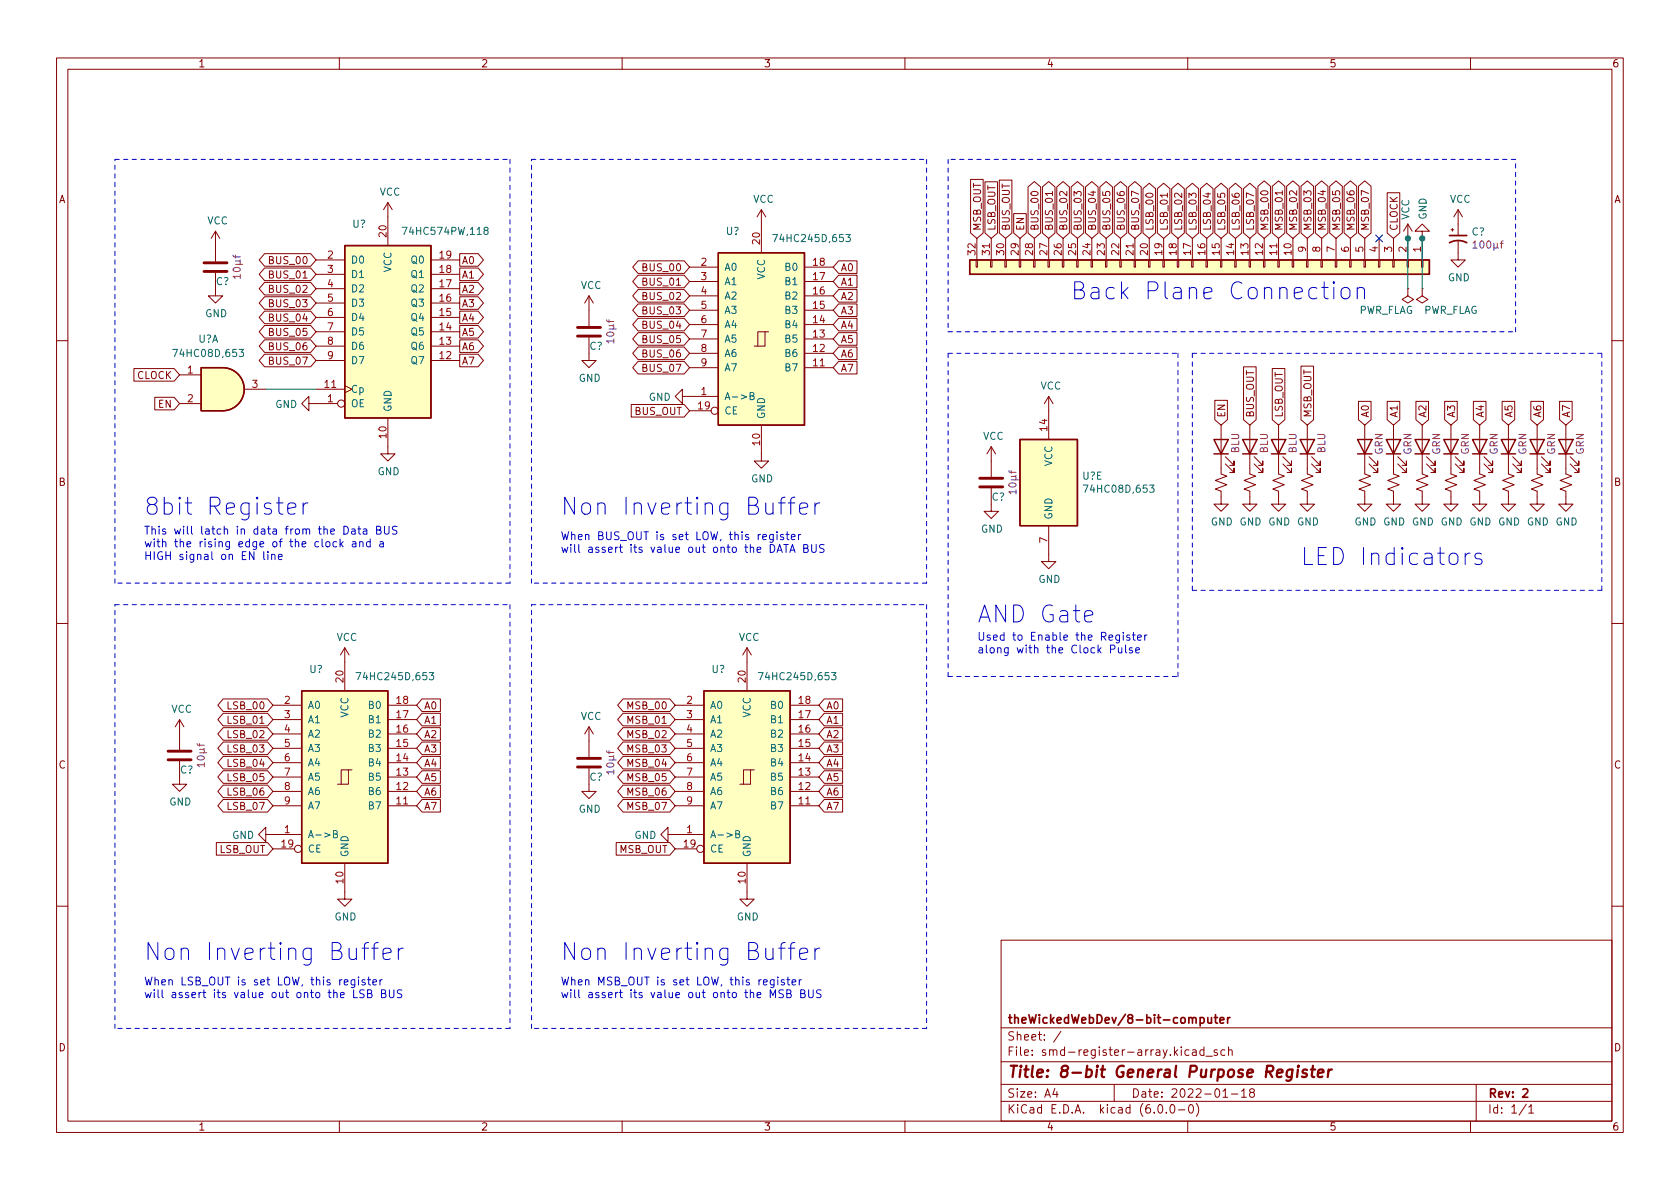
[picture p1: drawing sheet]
<svg xmlns="http://www.w3.org/2000/svg" width="297mm" height="210mm" viewBox="0 0 297 210" stroke-linecap="round" stroke-linejoin="round" font-family="sans-serif">
<defs><g id="words">
<g font-size="4.2" fill="#0000c2">
<text x="189.2" y="53">Back Plane Connection</text>
<text x="25.4" y="91.1">8bit Register</text>
<text x="99.1" y="91.1">Non Inverting Buffer</text>
<text x="229.9" y="100">LED Indicators</text>
<text x="172.7" y="110.1">AND Gate</text>
<text x="25.4" y="169.8">Non Inverting Buffer</text>
<text x="99.1" y="169.8">Non Inverting Buffer</text>
</g>
<text font-size="2.8" fill="#840000" x="178" y="190.6">Title: 8-bit General Purpose Register</text>
<g font-size="2.1" fill="#840000">
<text x="178" y="184">Sheet: /</text>
<text x="178" y="181">theWickedWebDev/8-bit-computer</text>
<text x="178" y="186.7">File: smd-register-array.kicad_sch</text>
<text x="178" y="196.9">KiCad E.D.A. kicad (6.0.0-0)</text>
<text x="178" y="194.1">Size: A4</text>
<text x="200" y="194.1">Date: 2022-01-18</text>
<text x="263" y="194.1">Rev: 2</text>
<text x="263" y="196.9">Id: 1/1</text>
</g>
<g font-size="1.9" fill="#0000c2">
<text x="25.4" y="94.5">This will latch in data from the Data BUS</text>
<text x="99.1" y="95.5">When BUS_OUT is set LOW, this register</text>
<text x="25.4" y="96.8">with the rising edge of the clock and a</text>
<text x="25.4" y="99">HIGH signal on EN line</text>
<text x="99.1" y="97.8">will assert its value out onto the DATA BUS</text>
<text x="172.7" y="113.3">Used to Enable the Register</text>
<text x="172.7" y="115.5">along with the Clock Pulse</text>
<text x="25.4" y="174.2">When LSB_OUT is set LOW, this register</text>
<text x="25.4" y="176.5">will assert its value out onto the LSB BUS</text>
<text x="99.1" y="174.2">When MSB_OUT is set LOW, this register</text>
<text x="99.1" y="176.5">will assert its value out onto the MSB BUS</text>
</g>
<g font-size="1.8" fill="#840000">
<text x="35" y="11.9">1</text>
<text x="85" y="11.9">2</text>
<text x="135" y="11.9">3</text>
<text x="185" y="11.9">4</text>
<text x="235" y="11.9">5</text>
<text x="285" y="11.9">6</text>
<text x="10.3" y="35.9">A</text>
<text x="285.3" y="35.9">A</text>
<text x="173.4" y="40.9" transform="rotate(-90 173.4 40.9)">MSB_OUT</text>
<text x="176" y="40.9" transform="rotate(-90 176 40.9)">LSB_OUT</text>
<text x="178.5" y="40.9" transform="rotate(-90 178.5 40.9)">BUS_OUT</text>
<text x="181.1" y="40.9" transform="rotate(-90 181.1 40.9)">EN</text>
<text x="183.6" y="40.9" transform="rotate(-90 183.6 40.9)">BUS_00</text>
<text x="186.1" y="40.9" transform="rotate(-90 186.1 40.9)">BUS_01</text>
<text x="188.7" y="40.9" transform="rotate(-90 188.7 40.9)">BUS_02</text>
<text x="191.2" y="40.9" transform="rotate(-90 191.2 40.9)">BUS_03</text>
<text x="193.8" y="40.9" transform="rotate(-90 193.8 40.9)">BUS_04</text>
<text x="196.3" y="40.9" transform="rotate(-90 196.3 40.9)">BUS_05</text>
<text x="198.8" y="40.9" transform="rotate(-90 198.8 40.9)">BUS_06</text>
<text x="201.4" y="40.9" transform="rotate(-90 201.4 40.9)">BUS_07</text>
<text x="203.9" y="40.9" transform="rotate(-90 203.9 40.9)">LSB_00</text>
<text x="206.5" y="40.9" transform="rotate(-90 206.5 40.9)">LSB_01</text>
<text x="209" y="40.9" transform="rotate(-90 209 40.9)">LSB_02</text>
<text x="211.5" y="40.9" transform="rotate(-90 211.5 40.9)">LSB_03</text>
<text x="214.1" y="40.9" transform="rotate(-90 214.1 40.9)">LSB_04</text>
<text x="216.6" y="40.9" transform="rotate(-90 216.6 40.9)">LSB_05</text>
<text x="219.2" y="40.9" transform="rotate(-90 219.2 40.9)">LSB_06</text>
<text x="221.7" y="40.9" transform="rotate(-90 221.7 40.9)">LSB_07</text>
<text x="224.2" y="40.9" transform="rotate(-90 224.2 40.9)">MSB_00</text>
<text x="226.8" y="40.9" transform="rotate(-90 226.8 40.9)">MSB_01</text>
<text x="229.3" y="40.9" transform="rotate(-90 229.3 40.9)">MSB_02</text>
<text x="231.9" y="40.9" transform="rotate(-90 231.9 40.9)">MSB_03</text>
<text x="234.4" y="40.9" transform="rotate(-90 234.4 40.9)">MSB_04</text>
<text x="236.9" y="40.9" transform="rotate(-90 236.9 40.9)">MSB_05</text>
<text x="239.5" y="40.9" transform="rotate(-90 239.5 40.9)">MSB_06</text>
<text x="242" y="40.9" transform="rotate(-90 242 40.9)">MSB_07</text>
<text x="247.1" y="40.9" transform="rotate(-90 247.1 40.9)">CLOCK</text>
<text x="47.9" y="46.7">BUS_00</text>
<text x="81.6" y="46.7">A0</text>
<text x="114" y="48">BUS_00</text>
<text x="148.6" y="48">A0</text>
<text x="47.9" y="49.2">BUS_01</text>
<text x="47.9" y="51.8">BUS_02</text>
<text x="81.6" y="51.8">A2</text>
<text x="81.6" y="49.2">A1</text>
<text x="114" y="53">BUS_02</text>
<text x="114" y="50.5">BUS_01</text>
<text x="148.6" y="53">A2</text>
<text x="148.6" y="50.5">A1</text>
<text x="47.9" y="54.3">BUS_03</text>
<text x="47.9" y="56.9">BUS_04</text>
<text x="47.9" y="59.4">BUS_05</text>
<text x="81.6" y="56.9">A4</text>
<text x="81.6" y="54.3">A3</text>
<text x="81.6" y="59.4">A5</text>
<text x="114" y="55.6">BUS_03</text>
<text x="114" y="58.1">BUS_04</text>
<text x="148.6" y="58.1">A4</text>
<text x="148.6" y="55.6">A3</text>
<text x="47.9" y="64.5">BUS_07</text>
<text x="47.9" y="61.9">BUS_06</text>
<text x="81.6" y="64.5">A7</text>
<text x="81.6" y="61.9">A6</text>
<text x="114" y="60.7">BUS_05</text>
<text x="114" y="63.2">BUS_06</text>
<text x="114" y="65.7">BUS_07</text>
<text x="148.6" y="65.7">A7</text>
<text x="148.6" y="63.2">A6</text>
<text x="148.6" y="60.7">A5</text>
<text x="24.2" y="67">CLOCK</text>
<text x="28" y="72.1">EN</text>
<text x="112.2" y="73.4">BUS_OUT</text>
<text x="216.6" y="73.9" transform="rotate(-90 216.6 73.9)">EN</text>
<text x="221.7" y="73.9" transform="rotate(-90 221.7 73.9)">BUS_OUT</text>
<text x="226.8" y="73.9" transform="rotate(-90 226.8 73.9)">LSB_OUT</text>
<text x="231.9" y="73.9" transform="rotate(-90 231.9 73.9)">MSB_OUT</text>
<text x="242" y="73.9" transform="rotate(-90 242 73.9)">A0</text>
<text x="247.1" y="73.9" transform="rotate(-90 247.1 73.9)">A1</text>
<text x="252.2" y="73.9" transform="rotate(-90 252.2 73.9)">A2</text>
<text x="257.3" y="73.9" transform="rotate(-90 257.3 73.9)">A3</text>
<text x="262.3" y="73.9" transform="rotate(-90 262.3 73.9)">A4</text>
<text x="267.4" y="73.9" transform="rotate(-90 267.4 73.9)">A5</text>
<text x="272.5" y="73.9" transform="rotate(-90 272.5 73.9)">A6</text>
<text x="277.6" y="73.9" transform="rotate(-90 277.6 73.9)">A7</text>
<text x="10.3" y="85.9">B</text>
<text x="285.3" y="85.9">B</text>
<text x="40.5" y="125.4">LSB_00</text>
<text x="74.9" y="125.4">A0</text>
<text x="111.2" y="125.4">MSB_00</text>
<text x="146" y="125.4">A0</text>
<text x="40.5" y="128">LSB_01</text>
<text x="40.5" y="130.5">LSB_02</text>
<text x="74.9" y="128">A1</text>
<text x="74.9" y="130.5">A2</text>
<text x="111.2" y="128">MSB_01</text>
<text x="111.2" y="130.5">MSB_02</text>
<text x="146" y="130.5">A2</text>
<text x="146" y="128">A1</text>
<text x="10.3" y="135.9">C</text>
<text x="40.5" y="135.6">LSB_04</text>
<text x="40.5" y="133.1">LSB_03</text>
<text x="74.9" y="135.6">A4</text>
<text x="74.9" y="133.1">A3</text>
<text x="111.2" y="135.6">MSB_04</text>
<text x="111.2" y="133.1">MSB_03</text>
<text x="146" y="135.6">A4</text>
<text x="146" y="133.1">A3</text>
<text x="285.3" y="135.9">C</text>
<text x="40.5" y="138.1">LSB_05</text>
<text x="40.5" y="140.7">LSB_06</text>
<text x="40.5" y="143.2">LSB_07</text>
<text x="74.9" y="143.2">A7</text>
<text x="74.9" y="140.7">A6</text>
<text x="74.9" y="138.1">A5</text>
<text x="111.2" y="140.7">MSB_06</text>
<text x="111.2" y="143.2">MSB_07</text>
<text x="111.2" y="138.1">MSB_05</text>
<text x="146" y="138.1">A5</text>
<text x="146" y="140.7">A6</text>
<text x="146" y="143.2">A7</text>
<text x="38.7" y="150.8">LSB_OUT</text>
<text x="109.5" y="150.8">MSB_OUT</text>
<text x="10.3" y="185.9">D</text>
<text x="285.3" y="185.9">D</text>
<text x="35" y="199.9">1</text>
<text x="85" y="199.9">2</text>
<text x="135" y="199.9">3</text>
<text x="185" y="199.9">4</text>
<text x="235" y="199.9">5</text>
<text x="285" y="199.9">6</text>
</g>
<g font-size="1.8" fill="#006464">
<text x="67.1" y="34.6">VCC</text>
<text x="133.1" y="35.9">VCC</text>
<text x="256.3" y="35.9">VCC</text>
<text x="36.6" y="39.7">VCC</text>
<text x="62.3" y="40.3">U?</text>
<text x="71.9" y="41.5">74HC574PW,118</text>
<text x="128.4" y="41.5">U?</text>
<text x="249.2" y="38.9" transform="rotate(-90 249.2 38.9)">VCC</text>
<text x="252.2" y="38.9" transform="rotate(-90 252.2 38.9)">GND</text>
<text x="260.2" y="41.6">C?</text>
<text x="62" y="46.6">D0</text>
<text x="72.8" y="46.6">Q0</text>
<text x="128" y="47.9">A0</text>
<text x="137.4" y="42.8">74HC245D,653</text>
<text x="139" y="47.9">B0</text>
<text x="38.2" y="50.4">C?</text>
<text x="62" y="49.1">D1</text>
<text x="62" y="51.7">D2</text>
<text x="69.2" y="48.2" transform="rotate(-90 69.2 48.2)">VCC</text>
<text x="72.8" y="51.7">Q2</text>
<text x="72.8" y="49.1">Q1</text>
<text x="102.7" y="51.1">VCC</text>
<text x="128" y="50.4">A1</text>
<text x="128" y="53">A2</text>
<text x="135.3" y="49.4" transform="rotate(-90 135.3 49.4)">VCC</text>
<text x="139" y="53">B2</text>
<text x="139" y="50.4">B1</text>
<text x="256" y="49.7">GND</text>
<text x="36.3" y="56.1">GND</text>
<text x="62" y="54.2">D3</text>
<text x="62" y="56.8">D4</text>
<text x="62" y="59.3">D5</text>
<text x="72.8" y="59.3">Q5</text>
<text x="72.8" y="56.8">Q4</text>
<text x="72.8" y="54.2">Q3</text>
<text x="128" y="55.5">A3</text>
<text x="128" y="58">A4</text>
<text x="139" y="58">B4</text>
<text x="139" y="55.5">B3</text>
<text x="240.1" y="55.5">PWR_FLAG</text>
<text x="251.6" y="55.5">PWR_FLAG</text>
<text x="31.2" y="63.1">74HC08D,653</text>
<text x="35" y="60.6">U?A</text>
<text x="62" y="61.8">D6</text>
<text x="62" y="64.4">D7</text>
<text x="72.8" y="64.4">Q7</text>
<text x="72.8" y="61.8">Q6</text>
<text x="104.2" y="61.8">C?</text>
<text x="128" y="60.6">A5</text>
<text x="128" y="63.1">A6</text>
<text x="128" y="65.7">A7</text>
<text x="139" y="65.7">B7</text>
<text x="139" y="63.1">B6</text>
<text x="139" y="60.6">B5</text>
<text x="62" y="69.5">Cp</text>
<text x="102.3" y="67.5">GND</text>
<text x="114.7" y="70.9">GND</text>
<text x="128" y="70.7">A-&gt;B</text>
<text x="183.9" y="68.9">VCC</text>
<text x="48.6" y="72.1">GND</text>
<text x="62" y="72">OE</text>
<text x="69.2" y="72.9" transform="rotate(-90 69.2 72.9)">GND</text>
<text x="128" y="73.3">CE</text>
<text x="135.3" y="74.2" transform="rotate(-90 135.3 74.2)">GND</text>
<text x="173.8" y="77.8">VCC</text>
<text x="186.1" y="82.5" transform="rotate(-90 186.1 82.5)">VCC</text>
<text x="66.7" y="84">GND</text>
<text x="132.8" y="85.3">GND</text>
<text x="175.3" y="88.5">C?</text>
<text x="191.4" y="84.8">U?E</text>
<text x="192.2" y="87.1">74HC08D,653</text>
<text x="173.4" y="94.2">GND</text>
<text x="186.1" y="91.9" transform="rotate(-90 186.1 91.9)">GND</text>
<text x="214.1" y="92.9">GND GND GND GND</text>
<text x="239.5" y="92.9">GND GND GND GND GND GND GND GND</text>
<text x="183.6" y="103.1">GND</text>
<text x="59.5" y="113.3">VCC</text>
<text x="130.6" y="113.3">VCC</text>
<text x="54.7" y="119">U?</text>
<text x="125.8" y="119">U?</text>
<text x="54.4" y="125.3">A0</text>
<text x="63.8" y="120.3">74HC245D,653</text>
<text x="65.3" y="125.3">B0</text>
<text x="125.5" y="125.3">A0</text>
<text x="134.9" y="120.3">74HC245D,653</text>
<text x="136.4" y="125.3">B0</text>
<text x="30.3" y="126">VCC</text>
<text x="54.4" y="127.9">A1</text>
<text x="54.4" y="130.4">A2</text>
<text x="61.6" y="126.9" transform="rotate(-90 61.6 126.9)">VCC</text>
<text x="65.3" y="130.4">B2</text>
<text x="65.3" y="127.9">B1</text>
<text x="102.7" y="127.3">VCC</text>
<text x="125.5" y="127.9">A1</text>
<text x="125.5" y="130.4">A2</text>
<text x="132.7" y="126.9" transform="rotate(-90 132.7 126.9)">VCC</text>
<text x="136.4" y="130.4">B2</text>
<text x="136.4" y="127.9">B1</text>
<text x="31.8" y="136.8">C?</text>
<text x="54.4" y="133">A3</text>
<text x="54.4" y="135.5">A4</text>
<text x="65.3" y="135.5">B4</text>
<text x="65.3" y="133">B3</text>
<text x="125.5" y="133">A3</text>
<text x="125.5" y="135.5">A4</text>
<text x="136.4" y="135.5">B4</text>
<text x="136.4" y="133">B3</text>
<text x="29.9" y="142.4">GND</text>
<text x="54.4" y="138">A5</text>
<text x="54.4" y="140.6">A6</text>
<text x="54.4" y="143.1">A7</text>
<text x="65.3" y="143.1">B7</text>
<text x="65.3" y="140.6">B6</text>
<text x="65.3" y="138">B5</text>
<text x="102.3" y="143.7">GND</text>
<text x="104.2" y="138">C?</text>
<text x="125.5" y="138">A5</text>
<text x="125.5" y="140.6">A6</text>
<text x="125.5" y="143.1">A7</text>
<text x="136.4" y="143.1">B7</text>
<text x="136.4" y="140.6">B6</text>
<text x="136.4" y="138">B5</text>
<text x="41" y="148.3">GND</text>
<text x="54.4" y="148.2">A-&gt;B</text>
<text x="112.1" y="148.3">GND</text>
<text x="125.5" y="148.2">A-&gt;B</text>
<text x="54.4" y="150.7">CE</text>
<text x="61.6" y="151.6" transform="rotate(-90 61.6 151.6)">GND</text>
<text x="125.5" y="150.7">CE</text>
<text x="132.7" y="151.6" transform="rotate(-90 132.7 151.6)">GND</text>
<text x="59.1" y="162.8">GND</text>
<text x="130.2" y="162.8">GND</text>
</g>
<g font-size="1.8" fill="#a90000">
<text x="68.3" y="41.9" transform="rotate(-90 68.3 41.9)">20</text>
<text x="57.9" y="45.7">2</text>
<text x="77.8" y="45.7">19</text>
<text x="124" y="47">2</text>
<text x="134.4" y="43.1" transform="rotate(-90 134.4 43.1)">20</text>
<text x="143.8" y="47">18</text>
<text x="172.5" y="45" transform="rotate(-90 172.5 45)">32</text>
<text x="175" y="45" transform="rotate(-90 175 45)">31</text>
<text x="177.5" y="45" transform="rotate(-90 177.5 45)">30</text>
<text x="180.1" y="45" transform="rotate(-90 180.1 45)">29</text>
<text x="182.6" y="45" transform="rotate(-90 182.6 45)">28</text>
<text x="185.2" y="45" transform="rotate(-90 185.2 45)">27</text>
<text x="187.7" y="45" transform="rotate(-90 187.7 45)">26</text>
<text x="190.2" y="45" transform="rotate(-90 190.2 45)">25</text>
<text x="192.8" y="45" transform="rotate(-90 192.8 45)">24</text>
<text x="195.3" y="45" transform="rotate(-90 195.3 45)">23</text>
<text x="197.9" y="45" transform="rotate(-90 197.9 45)">22</text>
<text x="200.4" y="45" transform="rotate(-90 200.4 45)">21</text>
<text x="202.9" y="45" transform="rotate(-90 202.9 45)">20</text>
<text x="205.5" y="45" transform="rotate(-90 205.5 45)">19</text>
<text x="208" y="45" transform="rotate(-90 208 45)">18</text>
<text x="210.6" y="45" transform="rotate(-90 210.6 45)">17</text>
<text x="213.1" y="45" transform="rotate(-90 213.1 45)">16</text>
<text x="215.6" y="45" transform="rotate(-90 215.6 45)">15</text>
<text x="218.2" y="45" transform="rotate(-90 218.2 45)">14</text>
<text x="220.7" y="45" transform="rotate(-90 220.7 45)">13</text>
<text x="223.3" y="45" transform="rotate(-90 223.3 45)">12</text>
<text x="225.8" y="45" transform="rotate(-90 225.8 45)">11</text>
<text x="228.3" y="45" transform="rotate(-90 228.3 45)">10</text>
<text x="230.9" y="44.6" transform="rotate(-90 230.9 44.6)">9</text>
<text x="233.4" y="44.6" transform="rotate(-90 233.4 44.6)">8</text>
<text x="236" y="44.6" transform="rotate(-90 236 44.6)">7</text>
<text x="238.5" y="44.6" transform="rotate(-90 238.5 44.6)">6</text>
<text x="241" y="44.6" transform="rotate(-90 241 44.6)">5</text>
<text x="243.6" y="44.6" transform="rotate(-90 243.6 44.6)">4</text>
<text x="246.1" y="44.6" transform="rotate(-90 246.1 44.6)">3</text>
<text x="248.7" y="44.6" transform="rotate(-90 248.7 44.6)">2</text>
<text x="251.2" y="44.6" transform="rotate(-90 251.2 44.6)">1</text>
<text x="57.9" y="48.3">3</text>
<text x="57.9" y="50.8">4</text>
<text x="57.9" y="53.3">5</text>
<text x="77.8" y="53.3">16</text>
<text x="77.8" y="50.8">17</text>
<text x="77.8" y="48.3">18</text>
<text x="124" y="49.5">3</text>
<text x="124" y="52.1">4</text>
<text x="143.8" y="52.1">16</text>
<text x="143.8" y="49.5">17</text>
<text x="57.9" y="55.9">6</text>
<text x="57.9" y="58.4">7</text>
<text x="77.8" y="58.4">14</text>
<text x="77.8" y="55.9">15</text>
<text x="124" y="54.6">5</text>
<text x="124" y="57.1">6</text>
<text x="124" y="59.7">7</text>
<text x="143.8" y="59.7">13</text>
<text x="143.8" y="57.1">14</text>
<text x="143.8" y="54.6">15</text>
<text x="57.9" y="61">8</text>
<text x="57.9" y="63.5">9</text>
<text x="77.8" y="63.5">12</text>
<text x="77.8" y="61">13</text>
<text x="124" y="62.2">8</text>
<text x="124" y="64.8">9</text>
<text x="143.8" y="64.8">11</text>
<text x="143.8" y="62.2">12</text>
<text x="33.2" y="66">1</text>
<text x="33.2" y="71.1">2</text>
<text x="44.6" y="68.6">3</text>
<text x="57.4" y="68.6">11</text>
<text x="57.9" y="71.1">1</text>
<text x="124" y="69.8">1</text>
<text x="68.3" y="77.4" transform="rotate(-90 68.3 77.4)">10</text>
<text x="123.5" y="72.4">19</text>
<text x="185.2" y="76.2" transform="rotate(-90 185.2 76.2)">14</text>
<text x="134.4" y="78.7" transform="rotate(-90 134.4 78.7)">10</text>
<text x="185.2" y="96" transform="rotate(-90 185.2 96)">7</text>
<text x="50.3" y="124.5">2</text>
<text x="60.7" y="120.6" transform="rotate(-90 60.7 120.6)">20</text>
<text x="70.1" y="124.5">18</text>
<text x="121.4" y="124.5">2</text>
<text x="131.8" y="120.6" transform="rotate(-90 131.8 120.6)">20</text>
<text x="141.3" y="124.5">18</text>
<text x="50.3" y="127">3</text>
<text x="50.3" y="129.5">4</text>
<text x="70.1" y="129.5">16</text>
<text x="70.1" y="127">17</text>
<text x="121.4" y="127">3</text>
<text x="121.4" y="129.5">4</text>
<text x="141.3" y="129.5">16</text>
<text x="141.3" y="127">17</text>
<text x="50.3" y="132.1">5</text>
<text x="50.3" y="134.6">6</text>
<text x="50.3" y="137.2">7</text>
<text x="70.1" y="137.2">13</text>
<text x="70.1" y="134.6">14</text>
<text x="70.1" y="132.1">15</text>
<text x="121.4" y="132.1">5</text>
<text x="121.4" y="134.6">6</text>
<text x="121.4" y="137.2">7</text>
<text x="141.3" y="137.2">13</text>
<text x="141.3" y="134.6">14</text>
<text x="141.3" y="132.1">15</text>
<text x="50.3" y="139.7">8</text>
<text x="50.3" y="142.2">9</text>
<text x="70.1" y="142.2">11</text>
<text x="70.1" y="139.7">12</text>
<text x="121.4" y="139.7">8</text>
<text x="121.4" y="142.2">9</text>
<text x="141.3" y="142.2">11</text>
<text x="141.3" y="139.7">12</text>
<text x="49.8" y="149.9">19</text>
<text x="50.3" y="147.3">1</text>
<text x="120.9" y="149.9">19</text>
<text x="121.4" y="147.3">1</text>
<text x="60.7" y="156.2" transform="rotate(-90 60.7 156.2)">10</text>
<text x="131.8" y="156.2" transform="rotate(-90 131.8 156.2)">10</text>
</g>
<g font-size="1.8" fill="#840084">
<text x="219.1" y="80.2" transform="rotate(-90 219.1 80.2)">BLU</text>
<text x="224.2" y="80.2" transform="rotate(-90 224.2 80.2)">BLU</text>
<text x="229.2" y="80.2" transform="rotate(-90 229.2 80.2)">BLU</text>
<text x="234.3" y="80.2" transform="rotate(-90 234.3 80.2)">BLU</text>
<text x="244.5" y="80.4" transform="rotate(-90 244.5 80.4)">GRN</text>
<text x="249.6" y="80.4" transform="rotate(-90 249.6 80.4)">GRN</text>
<text x="254.6" y="80.4" transform="rotate(-90 254.6 80.4)">GRN</text>
<text x="259.7" y="80.4" transform="rotate(-90 259.7 80.4)">GRN</text>
<text x="264.8" y="80.4" transform="rotate(-90 264.8 80.4)">GRN</text>
<text x="269.9" y="80.4" transform="rotate(-90 269.9 80.4)">GRN</text>
<text x="275" y="80.4" transform="rotate(-90 275 80.4)">GRN</text>
<text x="280" y="80.4" transform="rotate(-90 280 80.4)">GRN</text>
</g>
</g></defs>
<g fill="none" stroke="#840000" stroke-width=".18">
<path d="M10 10.2h277v190.1h-277zM12 12.2h273v186.1h-273zM60 10.2v2M110 10.2v2M160 10.2v2M210 10.2v2M260 10.2v2M68.6 35.8l-.8 1.3M68.6 35.8v7.6M68.6 35.8l.7 1.3M134.6 37.1l-.7 1.2M134.6 37.1v7.6"/>
<path d="M134.6 37.1l.8 1.2M171.6 31.7h2.2v9.5l-1.1 1-1.1-1zM174.1 32.1h2.3v9.1l-1.1 1-1.2-1zM176.7 31.8h2.2v9.4l-1.1 1-1.1-1zM179.2 37.8h2.3v3.4l-1.2 1-1.1-1zM181.8 33.1l1.1-1 1.1 1v8.1l-1.1 1-1.1-1zM184.3 33.1l1.1-1 1.1 1v8.1l-1.1 1-1.1-1zM186.1 33.9v.7M186.8 33.1l1.2-1 1.1 1v8.1l-1.1 1-1.2-1zM189.4 33.1l1.1-1 1.1 1v8.1l-1.1 1-1.1-1zM191.9 33.1l1.1-1 1.2 1v8.1l-1.2 1-1.1-1zM194.5 33.1l1.1-1 1.1 1v8.1l-1.1 1-1.1-1z"/>
<path d="M197 33.1l1.1-1 1.1 1v8.1l-1.1 1-1.1-1zM199.5 33.1l1.2-1 1.1 1v8.1l-1.1 1-1.2-1zM202.1 33.4l1.1-1 1.1 1v7.8l-1.1 1-1.1-1zM204.6 33.4l1.1-1 1.2 1v7.8l-1.2 1-1.1-1zM206.4 34.2v.7M207.2 33.4l1.1-1 1.1 1v7.8l-1.1 1-1.1-1zM209.7 33.4l1.1-1 1.1 1v7.8l-1.1 1-1.1-1zM212.2 33.4l1.2-1 1.1 1v7.8l-1.1 1-1.2-1zM214.8 33.4l1.1-1 1.1 1v7.8l-1.1 1-1.1-1zM217.3 33.4l1.1-1 1.2 1v7.8l-1.2 1-1.1-1zM219.9 33.4l1.1-1 1.1 1v7.8l-1.1 1-1.1-1zM222.4 32.9l1.1-.9 1.1 .9v8.3l-1.1 1-1.1-1z"/>
<path d="M224.9 32.9l1.2-.9 1.1 .9v8.3l-1.1 1-1.2-1zM226.7 33.7v.8M227.5 32.9l1.1-.9 1.1 .9v8.3l-1.1 1-1.1-1zM230 32.9l1.1-.9 1.2 .9v8.3l-1.2 1-1.1-1zM232.6 32.9l1.1-.9 1.1 .9v8.3l-1.1 1-1.1-1zM235.1 32.9l1.1-.9 1.1 .9v8.3l-1.1 1-1.1-1zM237.6 32.9l1.2-.9 1.1 .9v8.3l-1.1 1-1.2-1zM240.2 32.9l1.1-.9 1.1 .9v8.3l-1.1 1-1.1-1zM245.3 34.1h2.2v7.1l-1.1 1-1.1-1zM248.9 39.6v6.4M248.9 39.6l.8 1.3M248.9 39.6l-.7 1.3"/>
<path d="M257.8 37.1v4.6M257.8 37.1l-.8 1.2M257.8 37.1l.8 1.2M38.1 48.3v4h1.3l-1.3 1.3-1.3-1.3h1.3M38.1 40.9v5.3M38.1 40.9l-.8 1.3M38.1 40.9l.8 1.3M46.8 44.9h8.1l1 1.1-1 1.1h-8.1l-1-1.1zM46.8 47.4h8.1l1 1.1-1 1.1h-8.1l-1-1.1zM46.8 49.9h8.1l1 1.1-1 1.2h-8.1l-1-1.2zM46.8 52.5h8.1l1 1.1-1 1.1h-8.1l-1-1.1zM46.8 55h8.1l1 1.1-1 1.1h-8.1l-1-1.1z"/>
<path d="M46.8 57.6h8.1l1 1.1-1 1.1h-8.1l-1-1.1zM55.9 58.7h5.1M55.9 56.1h5.1M55.9 53.6h5.1M55.9 51h5.1M55.9 48.5h5.1M55.9 46h5.1M76.2 58.7h5.1M76.2 56.1h5.1M76.2 53.6h5.1M76.2 51h5.1M76.2 48.5h5.1"/>
<path d="M76.2 46h5.1M81.3 49.9h3.2l1 1.1-1 1.2h-3.2zM81.3 47.4h3.2l1 1.1-1 1.1h-3.2zM81.3 44.9h3.2l1 1.1-1 1.1h-3.2zM81.3 55h3.2l1 1.1-1 1.1h-3.2zM81.3 52.5h3.2l1 1.1-1 1.1h-3.2zM81.3 57.6h3.2l1 1.1-1 1.1h-3.2zM104.1 59.7v4h1.3l-1.3 1.3-1.2-1.3h1.2M104.1 52.3v5.4M104.1 52.3l-.7 1.3M104.1 52.3l.8 1.3M112.8 53.7h8.2l.9 1.2-.9 1.1h-8.2l-.9-1.1z"/>
<path d="M112.8 58.8h8.2l.9 1.1-.9 1.1h-8.2l-.9-1.1zM112.8 51.2h8.2l.9 1.1-.9 1.1h-8.2l-.9-1.1zM112.8 56.3h8.2l.9 1.1-.9 1.1h-8.2l-.9-1.1zM112.8 46.1h8.2l.9 1.1-.9 1.1h-8.2l-.9-1.1zM112.8 48.7h8.2l.9 1.1-.9 1.1h-8.2l-.9-1.1zM121.9 59.9h5.1M121.9 57.4h5.1M121.9 54.9h5.1M121.9 52.3h5.1M121.9 49.8h5.1M121.9 47.2h5.1M135.3 58.7h-1.3v2.5"/>
<path d="M135.9 58.7h-.6v2.5h-2M142.2 59.9h5.1M142.2 57.4h5.1M142.2 54.9h5.1M142.2 52.3h5.1M142.2 49.8h5.1M142.2 47.2h5.1M148.3 58.8h3.2v2.2h-3.2l-1-1.1zM148.3 56.3h3.2v2.2h-3.2l-1-1.1zM148.3 53.7h3.2v2.3h-3.2l-1-1.1zM148.3 51.2h3.2v2.2h-3.2l-1-1.1zM148.3 48.7h3.2v2.2h-3.2l-1-1.1z"/>
<path d="M148.3 46.1h3.2v2.2h-3.2l-1-1.1zM172.6 46h.2v1.2h-.2zM172.7 42.2v3.8M175.1 46h.3v1.2h-.3zM175.3 42.2v3.8M177.7 46h.2v1.2h-.2zM177.8 42.2v3.8M180.2 46h.3v1.2h-.3zM180.3 42.2v3.8M182.8 46h.2v1.2h-.2zM182.9 42.2v3.8M185.3 46h.2v1.2h-.2z"/>
<path d="M185.4 42.2v3.8M187.8 46h.3v1.2h-.3zM188 42.2v3.8M190.4 46h.2v1.2h-.2zM190.5 42.2v3.8M192.9 46h.3v1.2h-.3zM193 42.2v3.8M195.5 46h.2v1.2h-.2zM195.6 42.2v3.8M198 46h.2v1.2h-.2zM198.1 42.2v3.8M200.5 46h.3v1.2h-.3z"/>
<path d="M200.7 42.2v3.8M203.1 46h.2v1.2h-.2zM203.2 42.2v3.8M205.6 46h.3v1.2h-.3zM205.7 42.2v3.8M208.2 46h.2v1.2h-.2zM208.3 42.2v3.8M210.7 46h.2v1.2h-.2zM210.8 42.2v3.8M213.2 46h.3v1.2h-.3zM213.4 42.2v3.8M215.8 46h.2v1.2h-.2z"/>
<path d="M215.9 42.2v3.8M218.3 46h.3v1.2h-.3zM218.4 42.2v3.8M220.9 46h.2v1.2h-.2zM221 42.2v3.8M223.4 46h.2v1.2h-.2zM223.5 42.2v3.8M225.9 46h.3v1.2h-.3zM226.1 42.2v3.8M228.5 46h.2v1.2h-.2zM228.6 42.2v3.8M231 46h.3v1.2h-.3z"/>
<path d="M231.1 42.2v3.8M233.6 46h.2v1.2h-.2zM233.7 42.2v3.8M236.1 46h.2v1.2h-.2zM236.2 42.2v3.8M238.6 46h.3v1.2h-.3zM238.8 42.2v3.8M241.2 46h.2v1.2h-.2zM241.3 42.2v3.8M243.7 46h.3v1.2h-.3zM243.8 42.2v3.8M246.3 46h.2v1.2h-.2z"/>
<path d="M246.4 42.2v3.8M248.8 46h.2v1.2h-.2zM248.9 51v1.3l1 .7-1 .6-1-.6 1-.7M248.9 51h.1M251.3 46h.3v1.2h-.3zM251.5 51v1.3l1 .7-1 .6-1.1-.6 1.1-.7M251.5 51h.1M251.5 40.9h-1.3l1.3-1.3 1.2 1.3h-1.2v5.1M256.5 40.6h.5M256.8 40.4v.5M257.8 42.7v3.3h1.3l-1.3 1.2-1.3-1.2h1.3M10 60.2h2"/>
<path d="M23.7 65.2h7.1l.9 1.1-.9 1.1h-7.1zM27.4 70.3h3.4l.9 1.1-.9 1.1h-3.4zM31.7 71.4h3.9M31.7 66.3h3.9M43.2 68.8h3.8M46.8 62.6h8.1l1 1.1-1 1.2h-8.1l-1-1.2zM46.8 60.1h8.1l1 1.1-1 1.1h-8.1l-1-1.1zM54.6 71.4v-1.3l-1.3 1.3 1.3 1.2v-1.2h5.1M55.9 68.8h5.1M55.9 63.7h5.1M55.9 61.2h5.1M61 68.2l1.2 .6-1.2 .7"/>
<path d="M68.6 73.9v6.4h1.2l-1.2 1.2-1.3-1.2h1.3M76.2 63.7h5.1M76.2 61.2h5.1M81.3 62.6h3.2l1 1.1-1 1.2h-3.2zM81.3 60.1h3.2l1 1.1-1 1.1h-3.2zM111.6 71.5h9.4l.9 1.1-.9 1.1h-9.4zM112.8 61.4h8.2l.9 1.1-.9 1.1h-8.2l-.9-1.1zM112.8 63.9h8.2l.9 1.1-.9 1.1h-8.2l-.9-1.1zM120.6 70.1v-1.3l-1.2 1.3 1.2 1.3v-1.3h6.4M121.9 65h5.1M121.9 62.5h5.1M121.9 72.6h3.8"/>
<path d="M134.6 75.2v6.3h1.3l-1.3 1.3-1.3-1.3h1.3M142.2 65h5.1M142.2 62.5h5.1M148.3 63.9h3.2v2.2h-3.2l-1-1.1zM148.3 61.4h3.2v2.2h-3.2l-1-1.1zM175.3 79v5.3M175.3 79l-.8 1.3M175.3 79l.7 1.3M185.4 70.1v7.6M185.4 70.1l-.7 1.3M185.4 70.1l.8 1.3M214.8 70.8h2.2v3.4l-1.1 1-1.1-1z"/>
<path d="M215.9 75.2v8.6l1 .4-2 .8 2 .7-2 .8 1 .4v2.2h1.3l-1.3 1.3-1.3-1.3h1.3M219.9 64.9h2.2v9.3l-1.1 1-1.1-1zM221 75.2v8.6l1 .4-2 .8 2 .7-2 .8 1 .4v2.2h1.2l-1.2 1.3-1.3-1.3h1.3M224.9 65.2h2.3v9l-1.1 1-1.2-1zM226.1 75.2v8.6l1 .4-2.1 .8 2.1 .7-2.1 .8 1.1 .4v2.2h1.2l-1.2 1.3-1.3-1.3h1.3M230 64.7h2.3v9.5l-1.2 1-1.1-1zM231.1 75.2v8.6l1.1 .4-2.1 .8 2.1 .7-2.1 .8 1 .4v2.2h1.3l-1.3 1.3-1.2-1.3h1.2M240.2 71h2.2v3.2l-1.1 1-1.1-1zM241.3 75.2v8.6l1 .4-2 .8 2 .7-2 .8 1 .4v2.2h1.3l-1.3 1.3-1.3-1.3h1.3M245.3 71h2.2v3.2l-1.1 1-1.1-1zM246.4 75.2v8.6l1 .4-2 .8 2 .7-2 .8 1 .4v2.2h1.2l-1.2 1.3-1.3-1.3h1.3M250.3 71h2.3v3.2l-1.1 1-1.2-1z"/>
<path d="M251.5 75.2v8.6l1 .4-2.1 .8 2.1 .7-2.1 .8 1.1 .4v2.2h1.2l-1.2 1.3-1.3-1.3h1.3M255.4 71h2.3v3.2l-1.2 1-1.1-1zM256.5 75.2v8.6l1.1 .4-2.1 .8 2.1 .7-2.1 .8 1 .4v2.2h1.3l-1.3 1.3-1.2-1.3h1.2M260.5 71h2.2v3.2l-1.1 1-1.1-1zM261.6 75.2v8.6l1 .4-2 .8 2 .7-2 .8 1 .4v2.2h1.3l-1.3 1.3-1.3-1.3h1.3M265.6 71h2.2v3.2l-1.1 1-1.1-1zM266.7 75.2v8.6l1 .4-2 .8 2 .7-2 .8 1 .4v2.2h1.3l-1.3 1.3-1.3-1.3h1.3M270.7 71h2.2v3.2l-1.1 1-1.1-1zM271.8 75.2v8.6l1 .4-2 .8 2 .7-2 .8 1 .4v2.2h1.2l-1.2 1.3-1.3-1.3h1.3M275.7 71h2.3v3.2l-1.1 1-1.2-1zM276.9 75.2v8.6l1 .4-2.1 .8 2.1 .7-2.1 .8 1.1 .4v2.2h1.2l-1.2 1.3-1.3-1.3h1.3M285 60.2h2"/>
<path d="M175.3 86.4v4h1.2l-1.2 1.3-1.3-1.3h1.3M185.4 93v6.3h1.3l-1.3 1.3-1.3-1.3h1.3M216.7 82l1.5 1.6v-.8v.8h-.8M216.7 80.8l1.5 1.5v-.8v.8h-.8M221.7 82l1.6 1.6v-.8v.8h-.8M221.7 80.8l1.6 1.5v-.8v.8h-.8M226.8 82l1.5 1.6v-.8v.8h-.7M226.8 80.8l1.5 1.5v-.8v.8h-.7M231.9 82l1.5 1.6v-.8v.8h-.7M231.9 80.8l1.5 1.5v-.8v.8h-.7M242.1 82l1.5 1.6v-.8v.8h-.8M242.1 80.8l1.5 1.5v-.8v.8h-.8"/>
<path d="M247.1 82l1.6 1.6v-.8v.8h-.8M247.1 80.8l1.6 1.5v-.8v.8h-.8M252.2 82l1.5 1.6v-.8v.8h-.7M252.2 80.8l1.5 1.5v-.8v.8h-.7M257.3 82l1.5 1.6v-.8v.8h-.7M257.3 80.8l1.5 1.5v-.8v.8h-.7M262.4 82l1.5 1.6v-.8v.8h-.8M262.4 80.8l1.5 1.5v-.8v.8h-.8M267.5 82l1.5 1.6v-.8v.8h-.8M267.5 80.8l1.5 1.5v-.8v.8h-.8M272.5 82l1.6 1.6v-.8v.8h-.8M272.5 80.8l1.6 1.5v-.8v.8h-.8"/>
<path d="M277.6 82l1.5 1.6v-.8v.8h-.7M277.6 80.8l1.5 1.5v-.8v.8h-.7M10 110.2h2M61 114.5v7.7M61 114.5l-.8 1.3M61 114.5l.7 1.3M132.1 114.5l-.8 1.3M132.1 114.5v7.7M132.1 114.5l.7 1.3M285 110.2h2M31.7 134.6v4.1h1.3l-1.3 1.2-1.2-1.2h1.2M31.7 127.2l-.7 1.3"/>
<path d="M31.7 127.2v5.4M31.7 127.2l.8 1.3M39.5 123.6h7.8l1 1.1-1 1.1h-7.8l-1-1.1zM39.5 126.1h7.8l1 1.1-1 1.2h-7.8l-1-1.2zM39.5 128.7h7.8l1 1.1-1 1.1h-7.8l-1-1.1zM39.5 133.8h7.8l1 1.1-1 1.1h-7.8l-1-1.1zM39.5 136.3h7.8l1 1.1-1 1.1h-7.8l-1-1.1zM39.5 138.8h7.8l1 1.1-1 1.2h-7.8l-1-1.2zM39.5 131.2h7.8l1 1.1-1 1.1h-7.8l-1-1.1zM48.3 139.9h5M48.3 137.4h5M48.3 134.9h5"/>
<path d="M48.3 132.3h5M48.3 129.8h5M48.3 127.2h5M48.3 124.7h5M61.6 136.1h-1.3v2.6M62.2 136.1h-.6v2.6h-1.9M68.6 139.9h5.1M68.6 137.4h5.1M68.6 134.9h5.1M68.6 132.3h5.1M68.6 129.8h5.1M68.6 127.2h5.1"/>
<path d="M68.6 124.7h5.1M74.6 138.8h3.3v2.3h-3.3l-.9-1.2zM74.6 136.3h3.3v2.2h-3.3l-.9-1.1zM74.6 123.6h3.3v2.2h-3.3l-.9-1.1zM74.6 126.1h3.3v2.3h-3.3l-.9-1.2zM74.6 133.8h3.3v2.2h-3.3l-.9-1.1zM74.6 131.2h3.3v2.2h-3.3l-.9-1.1zM74.6 128.7h3.3v2.2h-3.3l-.9-1.1zM104.1 135.9v4h1.3l-1.3 1.3-1.2-1.3h1.2M104.1 128.5v5.4M104.1 128.5l-.7 1.3M104.1 128.5l.8 1.3"/>
<path d="M110.2 123.6h8.2l1 1.1-1 1.1h-8.2l-1-1.1zM110.2 126.1h8.2l1 1.1-1 1.2h-8.2l-1-1.2zM110.2 133.8h8.2l1 1.1-1 1.1h-8.2l-1-1.1zM110.2 131.2h8.2l1 1.1-1 1.1h-8.2l-1-1.1zM110.2 128.7h8.2l1 1.1-1 1.1h-8.2l-1-1.1zM110.2 138.8h8.2l1 1.1-1 1.2h-8.2l-1-1.2zM110.2 136.3h8.2l1 1.1-1 1.1h-8.2l-1-1.1zM119.4 139.9h5.1M119.4 137.4h5.1M119.4 134.9h5.1M119.4 132.3h5.1M119.4 129.8h5.1"/>
<path d="M119.4 127.2h5.1M119.4 124.7h5.1M132.7 136.1h-1.3v2.6M133.3 136.1h-.6v2.6h-1.9M139.7 139.9h5.1M139.7 137.4h5.1M139.7 134.9h5.1M139.7 132.3h5.1M139.7 129.8h5.1M139.7 127.2h5.1M139.7 124.7h5.1M145.7 136.3h3.3v2.2h-3.3l-.9-1.1z"/>
<path d="M145.7 133.8h3.3v2.2h-3.3l-.9-1.1zM145.7 131.2h3.3v2.2h-3.3l-.9-1.1zM145.7 128.7h3.3v2.2h-3.3l-.9-1.1zM145.7 138.8h3.3v2.3h-3.3l-.9-1.2zM145.7 126.1h3.3v2.3h-3.3l-.9-1.2zM145.7 123.6h3.3v2.2h-3.3l-.9-1.1zM38.3 149h9l1 1.1-1 1.1h-9zM39.5 141.4h7.8l1 1.1-1 1.1h-7.8l-1-1.1zM47 147.6v-1.3l-1.3 1.3 1.3 1.2v-1.2h6.3M48.3 142.5h5M48.3 150.1h3.8M61 152.6v6.4h1.2l-1.2 1.3-1.3-1.3h1.3"/>
<path d="M68.6 142.5h5.1M74.6 141.4h3.3v2.2h-3.3l-.9-1.1zM108.9 149h9.5l1 1.1-1 1.1h-9.5zM110.2 141.4h8.2l1 1.1-1 1.1h-8.2l-1-1.1zM118.1 147.6v-1.3l-1.3 1.3 1.3 1.2v-1.2h6.4M119.4 142.5h5.1M119.4 150.1h3.8M132.1 152.6v6.4h1.2l-1.2 1.3-1.3-1.3h1.3M139.7 142.5h5.1M145.7 141.4h3.3v2.2h-3.3l-.9-1.1zM10 160.2h2M177 166.3h108v32h-108z"/>
<path d="M285 160.2h2M60 198.3v2M110 198.3v2M160 198.3v2M177 194.8h108M177 191.8h108M177 187.8h108M177 181.8h108M186.5 192.5l-.4 1h1M186.9 193v1M187.6 182.4l-1.3 1.9M197 191.8v3"/>
<path d="M204.9 195.4l.2-.1a.81 .81 0 0 1 .6 .7 .81 .81 0 0 1-.3 .8h-.2a.81 .81 0 0 1-.6-.6 .81 .81 0 0 1 .3-.8zM206.2 196.7v.1M207.1 195.4l.1-.1a.81 .81 0 0 1 .6 .7 .81 .81 0 0 1-.3 .8h-.1a.81 .81 0 0 1-.6-.6 .81 .81 0 0 1 .3-.8zM208.4 196.3h1.1M210 198.3v2M210.2 185.7l-.4-.1-.3 .3v.4l.1 .3h.6M210.4 195.4l.1-.1a.81 .81 0 0 1 .6 .7 .81 .81 0 0 1-.3 .8h-.2a.81 .81 0 0 1-.5-.6 .81 .81 0 0 1 .3-.8zM210.9 185.7h.5l.1 .9M211.5 195.1a1.72 1.72 0 0 1 0 2.3M211.5 186l-.5 .1a.29 .29 0 0 0-.2 .2 .29 .29 0 0 0 .2 .3h.5M212.9 185.7l-.5-.1-.3 .3v.4l.2 .3h.6M212.9 185.1v1.5"/>
<path d="M213.2 186.8h1.2M215.2 185.7l-.3-.1-.3 .2 .1 .3 .5 .1v.4h-.6M216.2 194h.9M216.6 185.7l-.5-.1-.2 .3v.4l.1 .3h.6M217.2 185.8l.2-.2 .4 .1 .1 .9M217.2 185.1v1.5M217.7 193.5h1.2M219.5 193l.4-.5v1.5M219.5 194h.9M221.2 193.2l-.3-.3 .1-.2 .2-.2 .4 .1 .2 .2-.1 .2-.6 .2-.2 .3 .1 .4 .2 .1h.4l.2-.3-.1-.4-.2-.1M260 198.3v2M261 191.8v6.5"/>
<path d="M269.9 195.3l-1.3 1.9M270.3 195.8l.4-.5v1.5M270.3 196.8h.9"/>
<circle cx="60.3" cy="71.4" r=".63"/>
<circle cx="126.4" cy="72.6" r=".63"/>
<circle cx="52.7" cy="150.1" r=".63"/>
<circle cx="123.8" cy="150.1" r=".63"/>
</g>
<path d="M256.3 42.9a3.2 3.2 0 0 1 3 0M256.3 41.7h3M213.6 179.9v1h.4l.2-.1M214.2 179.9v1M214.7 179.9h.6M214.9 179.4v1.3l.4 .2M217.1 179.9v1M217.5 179.9l-.3 .1-.1 .2M212.2 180l.4-.1 .3 .3v.4l-.1 .3h-.6M215.7 180.4l.7-.1-.1-.3-.4-.1-.2 .2 .1 .8h.5M269.3 192.7l.5-.2 .3 .2v.3l-.9 1h.9" fill="none" stroke="#840000" stroke-width=".3"/>
<path d="M228.5 189.2a.66 .66 0 0 0-1 .3v.6l.1 .3 .2 .1 .6-.1M228.5 189.1l-.2 1.6a.6 .6 0 0 1-.9 .3M229.5 189.1l-.2 1.4M229.6 188.5l-.1 .1v.1l.2-.1-.1-.1-.1 .2M231.1 189.2a.49 .49 0 0 0-.8 .3l.1 .2 .6 .2 .1 .2-.1 .3-.2 .1-.6-.1M231.8 189.1h.7M232.1 188.5l-.2 1.7 .1 .2 .4 .1M233 189.8l1-.2v-.4l-.2-.1-.6 .1-.2 1 .2 .3 .6-.1M234.9 189.1l-.1 1.4M235.5 189.1l-.4 .1-.2 .3" fill="none" stroke="#840000" stroke-width=".4"/>
<g fill="none" stroke="#840000" stroke-width=".25">
<path d="M61 43.4h15.2v30.5h-15.2zM127 44.7h15.2v30.5h-15.2zM171.4 46h81.3v2.5h-81.3zM35.6 65h3.8a3.8 3.8 0 0 1 3.8 3.8 3.8 3.8 0 0 1-3.8 3.8h-3.8zM180.3 77.7h10.2v15.3h-10.2zM214.6 77.7h2.6l-1.3 2.6zM219.7 77.7h2.5l-1.2 2.6zM224.8 77.7h2.5l-1.2 2.6zM229.9 77.7h2.5l-1.3 2.6zM240 77.7h2.6l-1.3 2.6zM245.1 77.7h2.5l-1.2 2.6zM250.2 77.7h2.5l-1.2 2.6z"/>
<path d="M255.3 77.7h2.5l-1.3 2.6zM260.3 77.7h2.6l-1.3 2.6zM265.4 77.7h2.6l-1.3 2.6zM270.5 77.7h2.5l-1.2 2.6zM275.6 77.7h2.5l-1.2 2.6zM214.6 80.3h2.6M219.7 80.3h2.5M224.8 80.3h2.5M229.9 80.3h2.5M240 80.3h2.6M245.1 80.3h2.5M250.2 80.3h2.5"/>
<path d="M255.3 80.3h2.5M260.3 80.3h2.6M265.4 80.3h2.6M270.5 80.3h2.5M275.6 80.3h2.5M53.3 122.2h15.3v30.4h-15.3zM124.5 122.2h15.2v30.4h-15.2z"/>
</g>
<g fill="#ffffc2" stroke="#ffffc2" stroke-width=".18">
<path d="M61 43.4h15.2v30.5h-15.2z"/>
<path d="M39.4 65a3.8 3.8 0 0 1 3.8 3.8 3.8 3.8 0 0 1-3.8 3.8z"/>
<path d="M35.6 65h3.8v7.6h-3.8z"/>
<path d="M171.4 46h81.3v2.5h-81.3z"/>
<path d="M53.3 122.2h15.3v30.4h-15.3z"/>
<path d="M127 44.7h15.2v30.5h-15.2z"/>
<path d="M180.3 77.7h10.2v15.3h-10.2z"/>
<path d="M124.5 122.2h15.2v30.4h-15.2z"/>
</g>
<g fill="none" stroke="#006464" stroke-width=".18">
<path d="M71.1 40.2h.9l-.6 1.3M85.8 40.7l-.2-.2v-.2l.2-.1 .4 .1 .1 .1-.1 .2-.5 .2-.1 .2v.2l.2 .3 .4-.1 .1-.2-.1-.3-.1-.2M136.6 41.5h.9l-.6 1.2M149.6 41.5h.7l-.4 .4 .4 .2v.5l-.2 .1-.5-.1M30.5 61.8h.9l-.6 1.3M42.3 61.8h.8l-.5 .5 .4 .1v.5l-.2 .2-.5-.2M132.6 70l.6-.1 .1-.1-.1-.3-.6-.1v1.3h.5l.2-.1 .1-.4-.3-.2M191.5 85.8h.9l-.6 1.3M203.3 85.8h.7l-.4 .5 .4 .1v.5l-.2 .2-.5-.2M63 118.9h.8l-.5 1.3M75.9 118.9h.8l-.4 .5 .3 .1v.6l-.2 .1-.5-.1M134.1 118.9h.8l-.5 1.3"/>
<path d="M147 118.9h.8l-.4 .5 .3 .1v.6l-.1 .1-.6-.1M59 147.5l.5-.1 .1-.2v-.2l-.6-.1v1.2h.5l.1-.1 .1-.3-.3-.2M130.1 147.5l.5-.1 .2-.2-.1-.2-.6-.1v1.2h.5l.2-.1v-.3l-.3-.2"/>
</g>
<path d="M36.1 48h4M36.1 46.5h4M102.1 59.4h4.1M102.1 57.9h4.1M173.2 86.1h4.1M173.2 84.6h4.1M29.7 134.4h4.1M29.7 132.8h4.1M102.1 135.6h4.1M102.1 134.1h4.1" fill="none" stroke="#840000" stroke-width=".51"/>
<g fill="none" stroke="#840084" stroke-width=".18">
<path d="M41.2 45.1l.2 .3h1.1M41.3 47.4a.69 .69 0 0 1 1.2 .3 .72 .72 0 0 1-1.3-.1zM41.6 46.1l.8 .1 .1 .4-.2 .2M41.6 46.8h1.3M41.6 45.1v.5M42.5 48.9h-1.3l.4 .3M42.5 46l-.2 .1M42.5 48.5v.7M107.3 56.6l.1 .3h1.1M107.3 58.9a.75 .75 0 0 1 1.2 .3 .72 .72 0 0 1-1.2-.2zM107.7 57.6h.8v.4l-.2 .2M107.7 58.2h1.2"/>
<path d="M107.7 56.6v.4M108.5 57.4l-.2 .2M108.5 59.9v.8M260.4 43l.4-.4v1.3M260.4 43.9h.8M261.8 42.7l.2-.1a.68 .68 0 0 1 .4 .6 .68 .68 0 0 1-.4 .7l-.2-.1-.1-.4zM263 42.7l.2-.1a.68 .68 0 0 1 .4 .6 .68 .68 0 0 1-.4 .7l-.2-.1-.1-.4zM264.1 43v1.3M264.7 43.7l.2 .2M264.7 43v.8l-.4 .1-.2-.2M265.3 43h.5M265.8 42.6l-.3 .2v1.1"/>
<path d="M108.5 60.3h-1.2l.3 .4M178.4 83.2l.2 .3h1M178.5 85.5a.69 .69 0 0 1 1.1 .3 .72 .72 0 0 1-1.2-.1zM178.8 84.2l.8 .1v.4l-.1 .2M178.8 84.9h1.3M178.8 83.2v.5M179.6 87h-1.2l.3 .3M179.6 84.1l-.1 .1M179.6 86.6v.7M34.9 131.5l.1 .3h1.1M34.9 133.8a.75 .75 0 0 1 1.2 .3 .72 .72 0 0 1-1.2-.1zM35.3 132.5l.8 .1v.3l-.1 .2"/>
<path d="M35.3 133.1h1.3M35.3 131.5v.5M36.1 135.2h-1.2l.3 .4M36.1 132.3l-.1 .2M36.1 134.9v.7M107.3 132.8l.1 .3h1.1M107.3 135.1a.75 .75 0 0 1 1.2 .3 .72 .72 0 0 1-1.2-.2zM107.7 133.8h.8v.4l-.2 .2M107.7 132.8v.4M107.7 134.4h1.2M108.5 136.5h-1.2l.3 .4M108.5 133.6l-.2 .2"/>
<path d="M108.5 136.1v.8"/>
</g>
<g fill="none" stroke="#0000c2" stroke-width=".18">
<path d="M233.7 50.8h1.1M234.1 49.8v2.6l.2 .3 .5 .1M235.8 49.8l-.1 .2 .1 .1 .2-.1-.2-.2v.3M235.8 50.8v2M237.3 51.1a.81 .81 0 0 1 .8-.3 .81 .81 0 0 1 .6 .6v.9a.81 .81 0 0 1-.8 .6 .81 .81 0 0 1-.8-.6v-.9zM240 51.1a.74 .74 0 0 1 1.3 .2v1.5M240 50.8v2M46.6 97.6v1.2l.2 .2M47.4 98v1M48 98.2l.2-.2 .4 .1v.9M48 98v1M49.2 98.5l.7-.1-.1-.3-.4-.1-.2 .2 .1 .7h.5"/>
<path d="M50.9 89.9l1.4-.3-.1-.5-.3-.2h-.6l-.3 .2-.1 .3v1.1l.1 .3 .3 .1h.6l.3-.1M53.6 88.9v2M54.4 88.9a.77 .77 0 0 0-.8 .6M59.5 95.8h-.4l-.2 .2 .1 .6h.5M60.1 95.3v1.4M60.3 96.2l.4 .5M60.7 95.8l-.6 .5M60.8 93.1a.71 .71 0 0 1 .8 .7 .71 .71 0 0 1-.8 .7zM62.2 93.6h.5l.1 .9M62.3 95.8h.6v.9M62.8 93.9h-.5a.27 .27 0 0 0-.2 .3 .27 .27 0 0 0 .2 .3l.5-.1M62.9 96.1l-.4 .1a.27 .27 0 0 0-.2 .2 .27 .27 0 0 0 .2 .3l.4-.1"/>
<path d="M63.3 93.5h.5M63.5 93.1v1.2l.3 .2M63.6 95.9l.2-.1h.3l.1 .9M63.6 95.8v.9M64.3 93.6h.5l.1 .9M64.9 93.9h-.5a.27 .27 0 0 0-.2 .3 .27 .27 0 0 0 .2 .3l.5-.1M65.5 95.8h-.4l-.3 .2 .1 .6h.6M65.5 95.3v1.4M66.6 93.7h.6l.1-.2-.1-.4h-.6v1.4h.5l.3-.3a.36 .36 0 0 0-.3-.5M67.2 95.8h.5l.1 .9M67.8 96.1l-.5 .1a.27 .27 0 0 0-.2 .2 .27 .27 0 0 0 .2 .3l.5-.1M68 93.1v1.1l.3 .3 .4-.1 .1-.2v-1.1"/>
<path d="M70.2 93.1h-.6l-.2 .2 .1 .4 .6 .2v.4l-.2 .2-.5-.1M136.2 96.3a.71 .71 0 0 1 .8 .7 .71 .71 0 0 1-.8 .7zM136.7 94.5v1.1l-.2 .3-.4-.1M136.7 94.6l-.4-.1-.2 .3 .1 .6h.5M137.4 94v.2M137.4 97.7l.5-1.4 .4 1.4M137.4 94.5v.9M137.5 97.3h.7M137.7 88.9h1.1M138.5 94.6l-.3-.1-.2 .2 .1 .2 .4 .1v.4h-.5M138.6 96.3h.8M138.8 87.9l-.6 .2-.1 .3v2.5"/>
<path d="M139 94.5h.5M139 96.3v1.4M139.2 94v1.2l.3 .2M139.4 88.9h1.1M139.6 97.7l.5-1.4 .5 1.4M139.8 97.3h.6M139.9 95l.7-.2-.1-.2-.4-.1-.2 .2 .1 .7h.5M140.5 87.9l-.5 .2-.2 .3v2.5M141.2 94.5v.9M141.4 89.9l1.4-.3-.1-.5-.3-.2h-.6l-.3 .2-.1 .3v1.1l.1 .3 .3 .1h.6l.3-.1M141.6 94.5l-.3 .1-.1 .2M142.1 97h.5l.2-.2v-.2l-.1-.2-.6-.1v1.4h.5l.3-.3a.36 .36 0 0 0-.3-.4"/>
<path d="M143.5 96.3v1.1l.3 .3h.2l.3-.3v-1.1M144.1 88.9v2M145 88.9a.77 .77 0 0 0-.9 .6M145.7 96.4l-.5-.1-.3 .3 .1 .3 .6 .3v.4l-.2 .1-.5-.1M259.1 97.8v2M259.9 97.8a.76 .76 0 0 0-.8 .6M261.9 98l-.7-.2-.3 .2-.1 .3 .1 .4 1 .3 .2 .3-.2 .4-.3 .1h-.5l-.3-.1M191.8 109l1.4-.3-.1-.6-.3-.1h-.6l-.3 .1-.1 .3v1.2l.1 .2 .3 .2h.6l.3-.2M196.3 114.8l.7-.1 .1-.2v-.3l-.2-.1h-.6v1.4M197.7 114.5l.1 .9 .3 .1 .2-.2M197.9 112.3v1.1l-.2 .3-.4-.1M197.9 112.4l-.4-.1-.2 .3 .1 .5h.5"/>
<path d="M198.3 114.5v1M198.6 111.8v.2M198.6 112.3v.9M199 114.1v1.2l.2 .2M199.7 112.4l-.3-.1-.2 .2 .1 .2 .4 .1v.3h-.5M200.2 114.6l-.3-.1-.2 .2v.2l.5 .2v.3h-.5M200.2 112.3h.5M200.4 111.8v1.2l.3 .2M200.8 115l.7-.1-.1-.3-.4-.1-.2 .2 .1 .7h.5M201.1 112.8l.7-.2-.1-.2-.4-.1-.2 .2 .1 .6h.5M202.4 112.3v.9M202.8 112.3l-.3 .1-.1 .2"/>
<path d="M62.5 175v1.4h.7M62.7 173.2v1.2l-.2 .2h-.4M62.7 173.3l-.4-.1-.2 .3 .1 .6h.5M63.4 172.8v.1M63.4 173.2v1M64 167.7h1.2M64.4 175.1l-.5-.1-.3 .3 .1 .3 .6 .3v.4l-.2 .1h-.5M64.5 173.3l-.3-.1-.2 .2 .1 .2 .4 .2v.3h-.5M65 175.7h.5l.2-.1v-.3l-.1-.2-.6-.1v1.4h.5l.3-.2a.36 .36 0 0 0-.3-.5M65 173.2h.5M65.2 166.7l-.6 .1-.2 .3v2.6M65.2 172.8v1.2l.3 .2"/>
<path d="M65.7 167.7h1.2M65.9 173.7l.7-.1-.1-.3-.4-.1-.2 .2 .1 .7h.5M66.9 166.7l-.6 .1-.1 .3v2.6M67.2 173.2v1M67.5 175.7h.4l.2-.1 .1-.3-.1-.2-.6-.1v1.4h.5l.3-.2a.36 .36 0 0 0-.4-.5M67.6 173.2l-.3 .1-.1 .2M67.7 168.7l1.4-.3-.1-.6-.3-.1h-.5l-.3 .1-.2 .3v1.1l.2 .3 .3 .2h.5l.3-.2M68.8 175v1.2l.3 .2h.3l.2-.2v-1.2M70.4 167.7v2M71 175.1l-.5-.1-.3 .3 .2 .3 .6 .3v.4l-.2 .1h-.6M71.3 167.7a.77 .77 0 0 0-.9 .5M136.2 176.4v-1.4l.5 1 .4-1v1.4"/>
<path d="M136.9 173.2v1.2l-.3 .2h-.3M136.9 173.3l-.4-.1-.3 .3 .1 .6h.6M137.5 172.8v.1M137.5 173.2v1M137.7 167.7h1.1M138.5 175.1l-.5-.1-.3 .3 .2 .3 .6 .3v.4l-.2 .1h-.6M138.7 173.3l-.4-.1-.2 .2 .1 .2 .5 .2v.3h-.6M138.8 166.7l-.6 .1-.1 .3v2.6M139.1 175.7h.5l.2-.1v-.3l-.1-.2-.6-.1v1.4h.5l.3-.2a.36 .36 0 0 0-.3-.5M139.1 173.2h.5M139.3 172.8v1.2l.3 .2M139.4 167.7h1.1"/>
<path d="M140 173.7l.7-.1-.1-.3-.4-.1-.2 .2 .1 .7h.5M140.5 166.7l-.5 .1-.2 .3v2.6M141.3 173.2v1M141.4 168.7l1.4-.3-.1-.6-.3-.1h-.6l-.3 .1-.1 .3v1.1l.1 .3 .3 .2h.6l.3-.2M141.6 175.7h.4l.2-.1 .1-.3-.1-.2-.6-.1v1.4h.5l.3-.2a.36 .36 0 0 0-.4-.5M141.7 173.2l-.3 .1-.1 .2M143 175v1.2l.2 .2h.3l.3-.2v-1.2M144.1 167.7v2M145 167.7a.77 .77 0 0 0-.9 .5M145.2 175.1l-.6-.1-.2 .3 .1 .3 .6 .3v.4l-.2 .1h-.5"/>
</g>
<g fill="none" stroke="#0000c2" stroke-width=".18" stroke-dasharray=".8 .8">
<path d="M20.3 28.2h69.9M90.2 28.2v74.9M94 28.2h69.8M163.8 28.2v74.9M167.6 28.2v30.5M268 28.2h-100.4M167.6 58.7h100.4M268 58.7v-30.5M167.6 62.5h40.7M167.6 62.5v57.1M210.8 62.5v41.9M210.8 62.5h72.4"/>
<path d="M20.3 103.1v-74.9M20.3 106.9h69.9M90.2 106.9v75M90.2 103.1h-69.9M94 106.9h69.8M94 103.1v-74.9M163.8 103.1h-69.8M163.8 106.9v75M167.6 119.6h40.7M208.3 119.6v-57.1M210.8 104.4h72.4M283.2 104.4v-41.9"/>
<path d="M20.3 181.9v-75M90.2 181.9h-69.9M94 181.9v-75M163.8 181.9h-69.8"/>
</g>
<path d="M248.9 42.2v8.8M251.5 42.2v8.8M47 68.8h8.9" fill="none" stroke="#009600" stroke-width=".18"/>
<path d="M243.2 41.5l1.2 1.3M244.4 41.5l-1.2 1.3" fill="none" stroke="#000084" stroke-width=".18"/>
<g fill="#009600" stroke="#009600" stroke-width=".18">
<circle cx="251.5" cy="42.2" r=".46"/>
<circle cx="248.9" cy="42.2" r=".46"/>
</g>
<use href="#words"/>
</svg>
